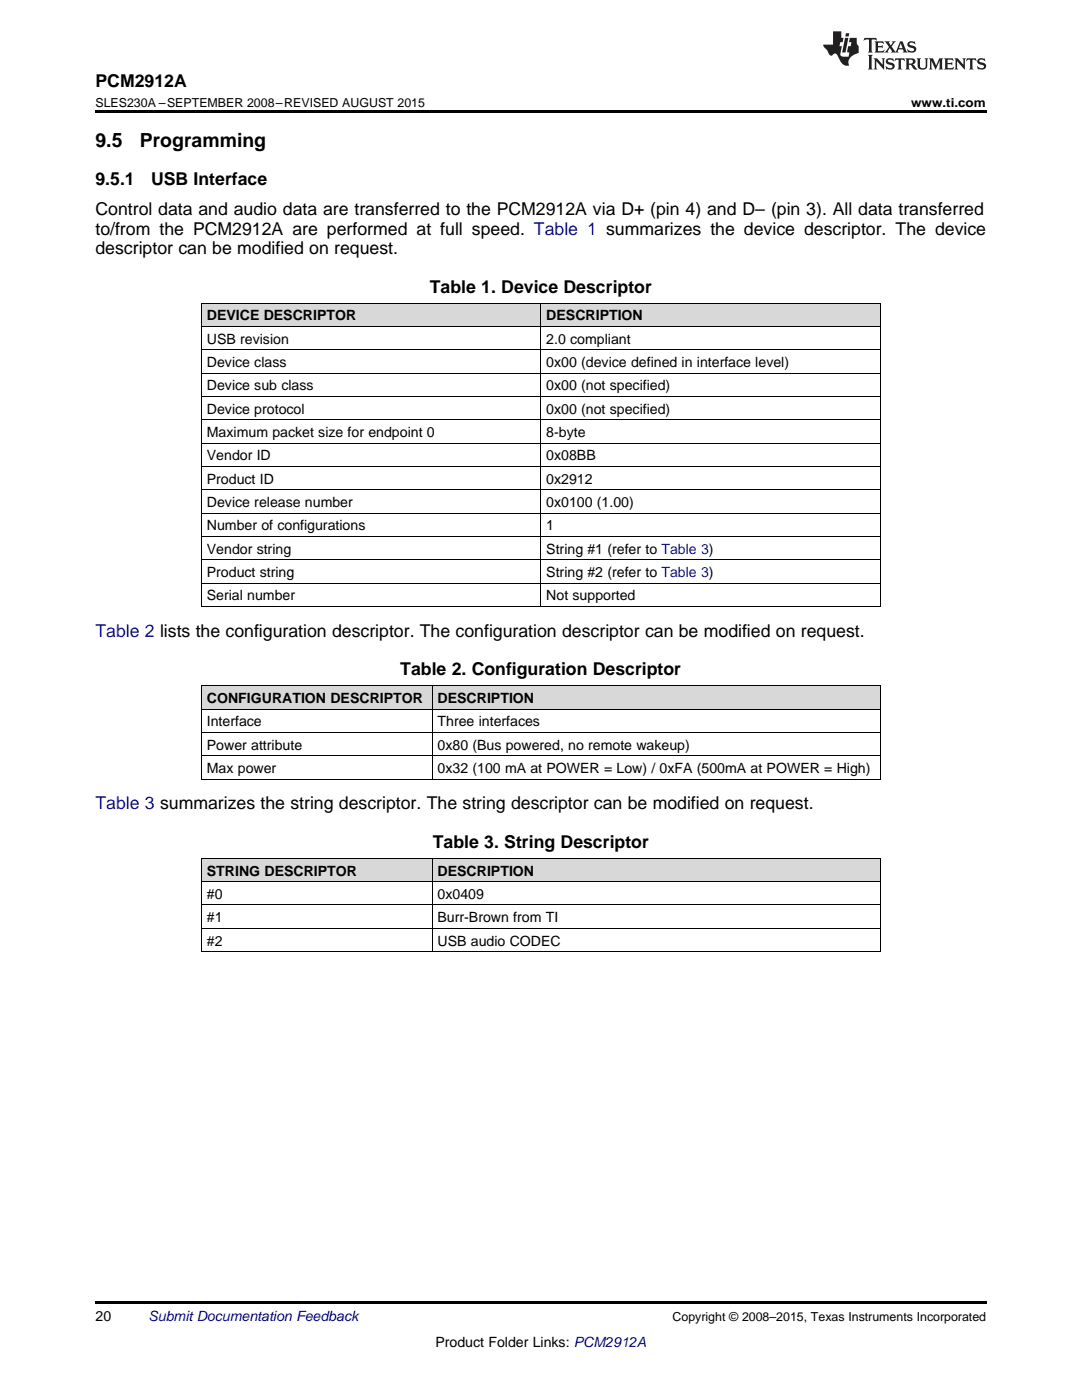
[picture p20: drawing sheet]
<svg xmlns="http://www.w3.org/2000/svg" width="216mm" height="279mm" viewBox="0 0 216 279" stroke-linecap="round" stroke-linejoin="round" font-family="sans-serif">
<defs><g id="words">
<g font-size="3.9">
<text x="19" y="29.3">9.5</text>
<text x="27.9" y="29.3">Programming</text>
</g>
<g font-size="3.5">
<text x="19" y="17.3">PCM2912A</text>
<text x="19" y="37">9.5.1</text>
<text x="30.1" y="37">USB Interface</text>
<text x="19" y="43">Control data and audio data are transferred to the PCM2912A via D+ (pin 4) and D– (pin 3). All data transferred</text>
<text x="19" y="46.8">to/from the PCM2912A are performed at full speed. Table 1 summarizes the device descriptor. The device</text>
<text x="19" y="50.7">descriptor can be modified on request.</text>
<text x="85.8" y="58.5">Table 1. Device Descriptor</text>
<text x="79.9" y="134.8">Table 2. Configuration Descriptor</text>
<text x="86.4" y="169.2">Table 3. String Descriptor</text>
</g>
<g font-size="3.5" fill="#00f">
<text x="19" y="127.1">Table 2 lists the configuration descriptor. The configuration descriptor can be modified on request.</text>
<text x="19" y="161.5">Table 3 summarizes the string descriptor. The string descriptor can be modified on request.</text>
</g>
<g font-size="2.8">
<text x="41.3" y="64">DEVICE DESCRIPTOR</text>
<text x="109" y="64">DESCRIPTION</text>
<text x="41.3" y="68.6">USB revision</text>
<text x="109" y="68.6">2.0 compliant</text>
<text x="41.3" y="73.3">Device class</text>
<text x="41.3" y="77.9">Device sub class</text>
<text x="109" y="73.3">0x00 (device defined in interface level)</text>
<text x="109" y="77.9">0x00 (not specified)</text>
<text x="41.3" y="82.6">Device protocol</text>
<text x="109" y="82.6">0x00 (not specified)</text>
<text x="41.3" y="87.2">Maximum packet size for endpoint 0</text>
<text x="109" y="87.2">8-byte</text>
<text x="41.3" y="91.9">Vendor ID</text>
<text x="109" y="91.9">0x08BB</text>
<text x="41.3" y="96.6">Product ID</text>
<text x="41.3" y="101.2">Device release number</text>
<text x="109" y="96.6">0x2912</text>
<text x="109" y="101.2">0x0100 (1.00)</text>
<text x="41.3" y="105.9">Number of configurations</text>
<text x="109" y="105.9">1</text>
<text x="41.3" y="110.5">Vendor string</text>
<text x="109" y="110.5">String #1 (refer to Table 3)</text>
<text x="41.3" y="115.2">Product string</text>
<text x="41.3" y="119.8">Serial number</text>
<text x="109" y="115.2">String #2 (refer to Table 3)</text>
<text x="109" y="119.8">Not supported</text>
<text x="41.3" y="140.3">CONFIGURATION DESCRIPTOR</text>
<text x="87.3" y="140.3">DESCRIPTION</text>
<text x="41.3" y="145">Interface</text>
<text x="41.3" y="149.6">Power attribute</text>
<text x="87.3" y="145">Three interfaces</text>
<text x="87.3" y="149.6">0x80 (Bus powered, no remote wakeup)</text>
<text x="41.3" y="154.3">Max power</text>
<text x="87.3" y="154.3">0x32 (100 mA at POWER = Low) / 0xFA (500mA at POWER = High)</text>
<text x="41.3" y="174.7">STRING DESCRIPTOR</text>
<text x="41.3" y="179.4">#0</text>
<text x="87.3" y="174.7">DESCRIPTION</text>
<text x="87.3" y="179.4">0x0409</text>
<text x="41.3" y="184">#1</text>
<text x="87.3" y="184">Burr-Brown from TI</text>
<text x="41.3" y="188.7">#2</text>
<text x="87.3" y="188.7">USB audio CODEC</text>
<text x="19" y="263.6">20</text>
<text x="86.9" y="268.9">Product Folder Links: PCM2912A</text>
</g>
<text font-size="2.8" fill="#0000c8" x="29.6" y="263.6">Submit Documentation Feedback</text>
<g font-size="2.5">
<text x="19" y="21.4">SLES230A –SEPTEMBER 2008–REVISED AUGUST 2015</text>
<text x="181.8" y="21.4">www.ti.com</text>
<text x="134.2" y="263.6">Copyright © 2008–2015, Texas Instruments Incorporated</text>
</g>
</g></defs>
<g fill="#d8d8d8">
<path d="M40.2 171.3h46.1v4.7h-46.1z"/>
<path d="M86.3 171.3h89.4v4.7h-89.4z"/>
<path d="M40.2 136.9h46.1v4.7h-46.1z"/>
<path d="M86.3 136.9h89.4v4.7h-89.4z"/>
<path d="M40.2 60.6h67.7v4.6h-67.7z"/>
<path d="M107.9 60.6h67.8v4.6h-67.8z"/>
</g>
<path d="M19 22h177.8v.5h-177.8zM40.2 121.1h.1zM175.6 121.1h.1zM40.2 155.5h.1zM175.6 155.5h.1zM40.2 189.9l.1 .1zM175.6 189.9l.1 .1zM19 259.7h177.8v.5h-177.8z" fill="#000"/>
<g fill="none" stroke="#000" stroke-width=".2">
<path d="M40.2 79.1h135.5M40.2 74.5h135.5M40.2 69.8h135.5M40.2 65.2h135.5M40.2 60.5h135.5M40.3 60.5v60.6M107.9 60.5v60.6M175.6 60.5v60.6M40.2 97.8h135.5M40.2 93.1h135.5M40.2 88.5h135.5M40.2 83.8h135.5"/>
<path d="M40.2 116.4h135.5M40.2 111.7h135.5M40.2 107.1h135.5M40.2 102.4h135.5M40.2 136.9h135.4v18.6M40.2 121.1h135.5M40.3 136.9v18.6M86.2 136.9v18.6M40.2 155.5h135.5M40.2 150.8h135.4M40.2 146.2h135.4M40.2 141.5h135.4"/>
<path d="M40.2 171.3h135.4v18.7M40.2 175.9h135.4M40.3 171.3v18.7M86.2 171.3v18.7M40.2 189.9h135.5M40.2 185.3h135.4M40.2 180.6h135.4"/>
</g>
<g fill="#231f20">
<path d="M172.5 7.6l-.1 .5 .4-.2h.6v.1v2.1l-.2 .4h.9l-.2-.4v-2.1l.1-.1h.5l.5 .2-.2-.5zM174.5 8.3l.2 .3v1.5l-.2 .4h1.8l.2-.6a1.04 1.04 0 0 1-1.3 .2v-.7h.6l.3 .2v-.6l-.3 .2h-.6v-.6l.8-.1 .4 .3-.2-.5zM176.5 8.3l.9 1.1-.9 1.1h.8l-.2-.2 .4-.7 .5 .7-.2 .2h1.5l-.2-.2 .2-.4h.9l.1 .4-.2 .2h1l-.3-.3-.7-1.9h-.5l-.9 2-.8-1 .9-1h-.8l.1 .3-.4 .5-.3-.6 .1-.2zM179.7 8.6l.4 1h-.7zM181.3 8.4a.63 .63 0 0 0-.2 .7 .63 .63 0 0 0 .6 .4l.6 .2 .1 .2a.75 .75 0 0 1-.7 .4 .75 .75 0 0 1-.6-.5l.1 .7 .1-.1a1.11 1.11 0 0 0 1.5-.6 1.13 1.13 0 0 0-1.2-.8l-.1-.4a1.04 1.04 0 0 1 1.2 .2l-.2-.5-.2 .1-.4-.2zM173.2 10.9l.2 .4v2.2l-.2 .4h1l-.3-.4v-2.2l.3-.4zM174.3 11.6l.3 .4v1.5l-.3 .4h.8l-.2-.4v-1.3l1.5 1.7v-1.9l.2-.4h-.7l.2 .4v.9l-1.1-1.3zM177 11.8a.62 .62 0 0 0-.2 .7 .62 .62 0 0 0 .6 .4l.6 .1 .1 .3a.76 .76 0 0 1-.7 .3 .76 .76 0 0 1-.7-.4l.2 .7 .1-.1a1.11 1.11 0 0 0 1.5-.6 1.13 1.13 0 0 0-1.2-.8l-.1-.4a1.04 1.04 0 0 1 1.2 .2l-.2-.6-.2 .1-.5-.1zM178.7 11.6l-.2 .6a.61 .61 0 0 1 .8-.3v1.6l-.2 .4h.9l-.2-.4v-1.6a.63 .63 0 0 1 .7 .3l-.1-.6zM180.6 11.6l.3 .4v1.5l-.3 .4h1l-.2-.2-.1-.8 .6 .2a.76 .76 0 0 0 1.2 .7l-1-1a.58 .58 0 0 0 .6-.5 .58 .58 0 0 0-.5-.6zM181.4 11.9h.1a.45 .45 0 0 1 .5 .1 .45 .45 0 0 1 .1 .5l-.8 .2zM182.9 11.6l.2 .2a2.17 2.17 0 0 0 .3 1.9 .99 .99 0 0 0 1.6-.6v-1.1l.2-.4h-.7l.2 .2a1.92 1.92 0 0 1-.2 1.8 .6 .6 0 0 1-.9-.5v-1.1l.2-.4zM185.4 11.6l.2 .4v1.5l-.2 .4h.7l-.2-.4v-1.4l.8 1.8 .8-1.8v1.4l-.2 .4h.9l-.2-.4v-1.5l.2-.4h-.8l-.6 1.5-.6-1.5zM188.4 11.6l.2 .4v1.5l-.2 .4h1.8l.1-.6a1.04 1.04 0 0 1-1.2 .1v-.6h.5l.4 .2v-.6l-.4 .2h-.5v-.7h.8l.3 .3-.1-.6zM190.5 11.6l.2 .4v1.5l-.2 .4h.7l-.2-.4v-1.3l1.5 1.7v-1.9l.2-.4h-.7l.2 .4v.9l-1.1-1.3zM192.9 11.6l-.1 .6a.61 .61 0 0 1 .7-.3l.1 1.6-.3 .4h1l-.3-.4 .1-1.6a.63 .63 0 0 1 .7 .3l-.1-.6zM195.2 11.8a.62 .62 0 0 0-.2 .7 .62 .62 0 0 0 .6 .4l.6 .1 .1 .3a.76 .76 0 0 1-.7 .3 .76 .76 0 0 1-.6-.4l.1 .7 .1-.1a1.11 1.11 0 0 0 1.6-.6 1.13 1.13 0 0 0-1.3-.8l-.1-.4a1.04 1.04 0 0 1 1.2 .2l-.1-.6-.2 .1-.5-.1z"/>
<path d="M166.2 6.3v2.6h-1.9v.4l.8 .9a.91 .91 0 0 0 1 .8 .56 .56 0 0 1 .5-.3 .56 .56 0 0 1 .5 .3l.4 .8a1.53 1.53 0 0 0 1.9 1.2 1.54 1.54 0 0 1 1-2.1l.9-.3v-1.4a1.52 1.52 0 0 1-.4-1.6h-1.3l-.2 .8h.5l-.2 .8h-.5l-.1 1v.2l.4 .1-.2 .8a1.93 1.93 0 0 1-1.6-.3l.3-1.8h-.5l.2-.8h.4l.2-.8h-.4v-1.3zM168.6 7.6l-.6 2.9h.7l.6-2.9zM168.8 6.6l-.1 .7h.6l.2-.7z"/>
</g>
<use href="#words"/>
</svg>
